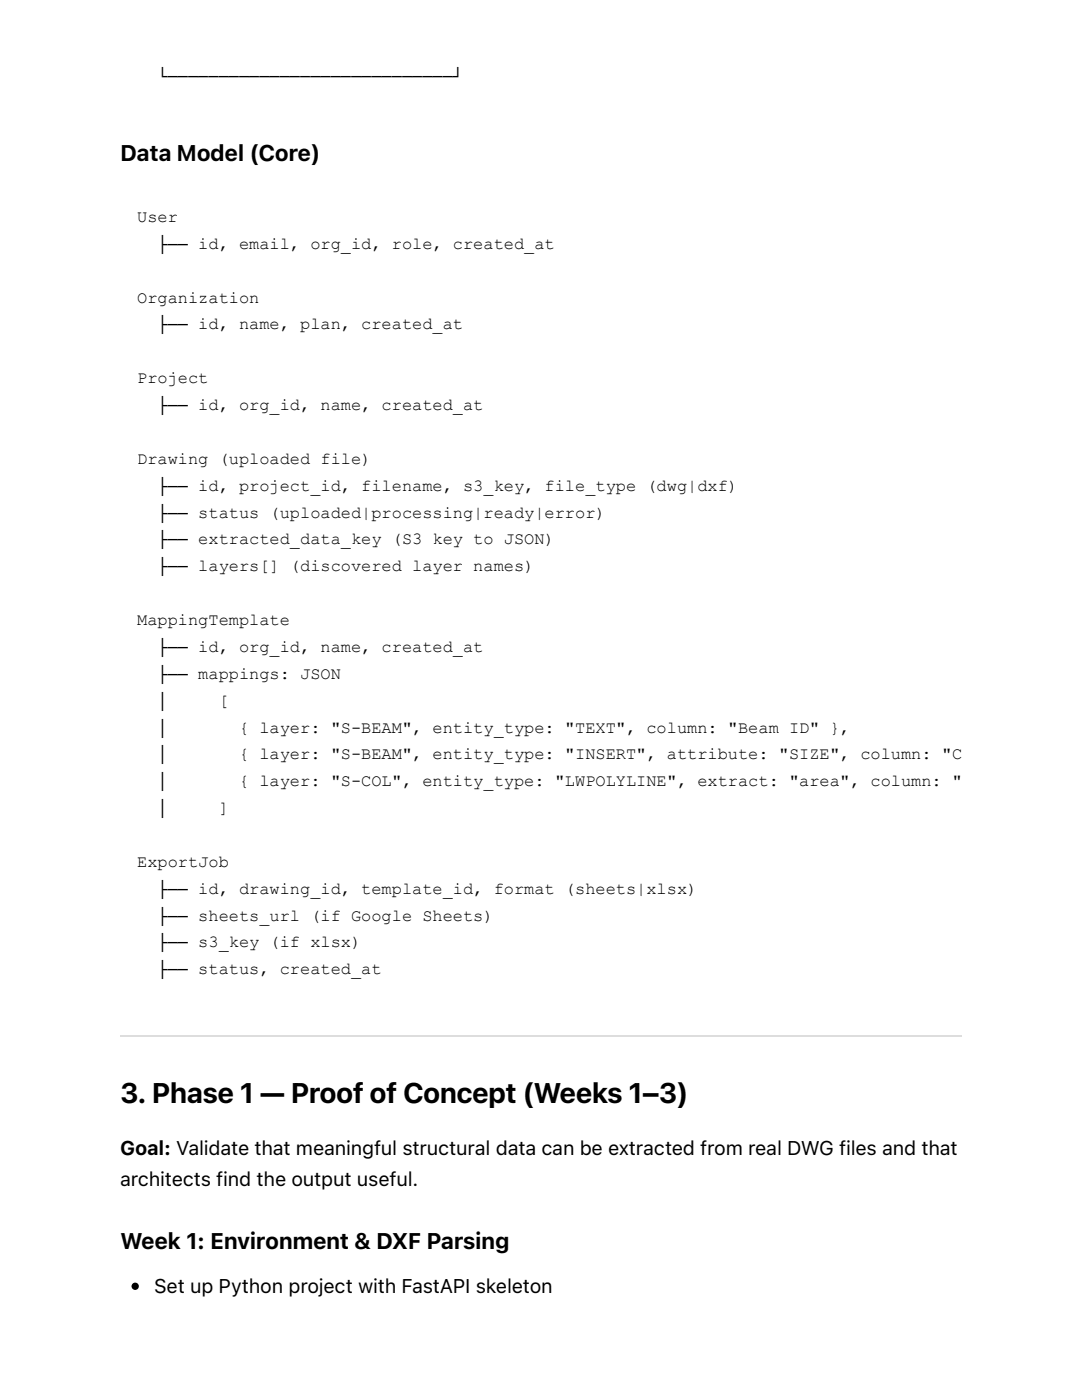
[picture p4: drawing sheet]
<svg xmlns="http://www.w3.org/2000/svg" width="216mm" height="279mm" viewBox="0 0 216 279" stroke-linecap="round" stroke-linejoin="round" font-family="sans-serif">
<defs><g id="words">
<text font-size="5.6" x="24" y="220.1">3. Phase 1 — Proof of Concept (Weeks 1–3)</text>
<g font-size="4.5">
<text x="24" y="32.2">Data Model (Core)</text>
<text x="24" y="249.2">Week 1: Environment &amp; DXF Parsing</text>
</g>
<g font-size="4">
<text x="24" y="230.6">Goal: Validate that meaningful structural data can be extracted from real DWG files and that</text>
<text x="24" y="236.8">architects find the output useful.</text>
<text x="30.8" y="258">Set up Python project with FastAPI skeleton</text>
</g>
<g font-size="3.4">
<text x="31.4" y="16.1">└────────────────────────────┘</text>
<text x="27.4" y="44.3">User</text>
<text x="31.4" y="49.7">├── id, email, org_id, role, created_at</text>
<text x="27.4" y="60.4">Organization</text>
<text x="31.4" y="65.8">├── id, name, plan, created_at</text>
<text x="27.4" y="76.5">Project</text>
<text x="31.4" y="81.8">├── id, org_id, name, created_at</text>
<text x="27.4" y="92.6">Drawing (uploaded file)</text>
<text x="31.4" y="97.9">├── id, project_id, filename, s3_key, file_type (dwg|dxf)</text>
<text x="31.4" y="103.3">├── status (uploaded|processing|ready|error)</text>
<text x="31.4" y="108.7">├── extracted_data_key (S3 key to JSON)</text>
<text x="31.4" y="114">├── layers[] (discovered layer names)</text>
<text x="27.4" y="124.7">MappingTemplate</text>
<text x="31.4" y="130.1">├── id, org_id, name, created_at</text>
<text x="31.4" y="135.5">├── mappings: JSON</text>
<text x="31.4" y="140.8">│</text>
<text x="43.6" y="140.8">[</text>
<text x="31.4" y="146.2">│</text>
<text x="47.7" y="146.2">{ layer: &quot;S-BEAM&quot;, entity_type: &quot;TEXT&quot;, column: &quot;Beam ID&quot; },</text>
<text x="31.4" y="151.6">│</text>
<text x="47.7" y="151.6">{ layer: &quot;S-BEAM&quot;, entity_type: &quot;INSERT&quot;, attribute: &quot;SIZE&quot;, column: &quot;Cross Section&quot;</text>
<text x="31.4" y="156.9">│</text>
<text x="47.7" y="156.9">{ layer: &quot;S-COL&quot;, entity_type: &quot;LWPOLYLINE&quot;, extract: &quot;area&quot;, column: &quot;Column Area&quot;</text>
<text x="31.4" y="162.3">│</text>
<text x="43.6" y="162.3">]</text>
<text x="27.4" y="173">ExportJob</text>
<text x="31.4" y="178.4">├── id, drawing_id, template_id, format (sheets|xlsx)</text>
<text x="31.4" y="183.7">├── sheets_url (if Google Sheets)</text>
<text x="31.4" y="189.1">├── s3_key (if xlsx)</text>
<text x="31.4" y="194.5">├── status, created_at</text>
</g>
</g></defs>
<path d="M24 206.7h167.9" fill="none" stroke="#ddd" stroke-width=".28"/>
<circle cx="27" cy="256.7" r=".73" fill="#000"/>
<path d="M24.2 38l.6-.4 .3-.1h165.7a1.13 1.13 0 0 1 1.1 1.2v160a1.13 1.13 0 0 1-1.1 1.1h-165.7a1.13 1.13 0 0 1-1.1-1.1v-160z" fill="#fff"/>
<use href="#words"/>
</svg>
